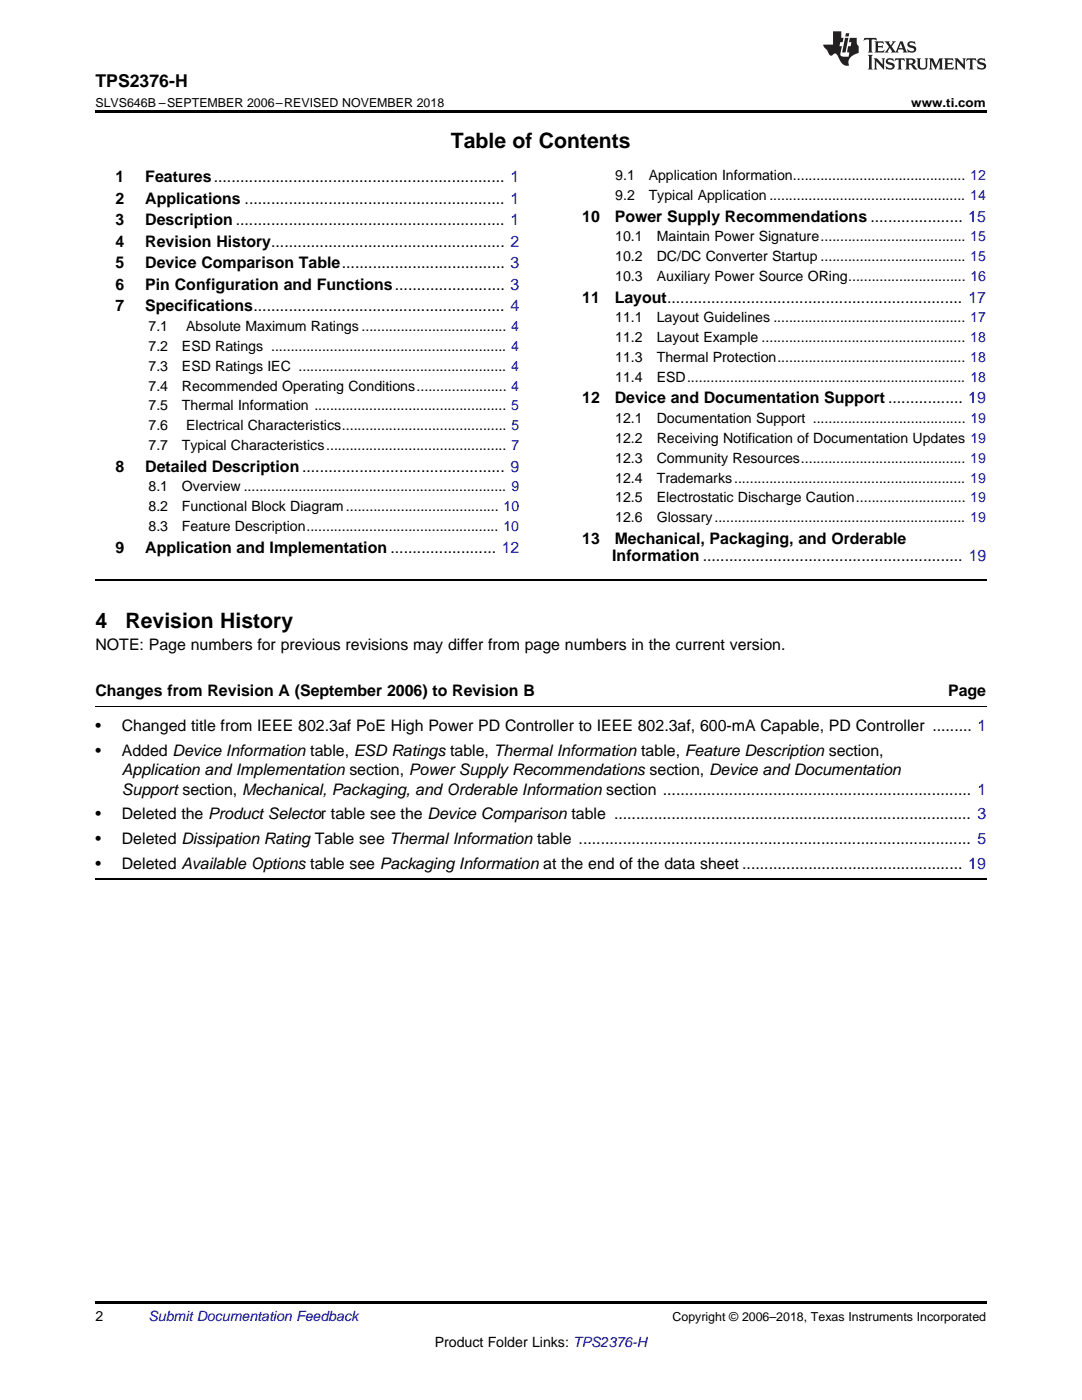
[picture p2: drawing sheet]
<svg xmlns="http://www.w3.org/2000/svg" width="216mm" height="279mm" viewBox="0 0 216 279" stroke-linecap="round" stroke-linejoin="round" font-family="sans-serif">
<defs><g id="words">
<g font-size="4.2">
<text x="90" y="29.6">Table of Contents</text>
<text x="19" y="125.3">4</text>
<text x="25" y="125.3">Revision History</text>
</g>
<text font-size="3.5" x="19" y="17.3">TPS2376-H</text>
<g font-size="3.2">
<text x="23" y="36.3">1</text>
<text x="23" y="40.6">2</text>
<text x="29" y="36.3">Features.................................................................. 1</text>
<text x="29" y="40.6">Applications ........................................................... 1</text>
<text x="23" y="44.9">3</text>
<text x="29" y="44.9">Description ............................................................. 1</text>
<text x="116.2" y="44.2">10</text>
<text x="122.7" y="44.2">Power Supply Recommendations ..................... 15</text>
<text x="23" y="49.2">4</text>
<text x="23" y="53.6">5</text>
<text x="29" y="49.2">Revision History..................................................... 2</text>
<text x="29" y="53.6">Device Comparison Table..................................... 3</text>
<text x="23" y="57.9">6</text>
<text x="29" y="57.9">Pin Configuration and Functions......................... 3</text>
<text x="23" y="62.2">7</text>
<text x="29" y="62.2">Specifications......................................................... 4</text>
<text x="116.2" y="60.4">11</text>
<text x="122.7" y="60.4">Layout................................................................... 17</text>
<text x="116.2" y="80.5">12</text>
<text x="122.7" y="80.5">Device and Documentation Support ................. 19</text>
<text x="23" y="94.1">8</text>
<text x="29" y="94.1">Detailed Description.............................................. 9</text>
<text x="23" y="110.3">9</text>
<text x="29" y="110.3">Application and Implementation ........................ 12</text>
<text x="116.2" y="108.5">13</text>
<text x="122.2" y="112">Information ........................................................... 19</text>
<text x="122.7" y="108.5">Mechanical, Packaging, and Orderable</text>
<text x="19" y="129.6">NOTE: Page numbers for previous revisions may differ from page numbers in the current version.</text>
<text x="19" y="138.9">Changes from Revision A (September 2006) to Revision B</text>
<text x="189.2" y="138.9">Page</text>
<text x="19" y="145.9">•</text>
<text x="24.3" y="145.9">Changed title from IEEE 802.3af PoE High Power PD Controller to IEEE 802.3af, 600-mA Capable, PD Controller ......... 1</text>
<text x="19" y="150.8">•</text>
<text x="24.3" y="150.8">Added Device Information table, ESD Ratings table, Thermal Information table, Feature Description section,</text>
<text x="24.3" y="154.7">Application and Implementation section, Power Supply Recommendations section, Device and Documentation</text>
<text x="24.3" y="158.6">Support section, Mechanical, Packaging, and Orderable Information section ...................................................................... 1</text>
<text x="19" y="163.5">•</text>
<text x="24.3" y="163.5">Deleted the Product Selector table see the Device Comparison table ................................................................................. 3</text>
<text x="19" y="168.5">•</text>
<text x="19" y="173.4">•</text>
<text x="24.3" y="168.5">Deleted Dissipation Rating Table see Thermal Information table ......................................................................................... 5</text>
<text x="24.3" y="173.4">Deleted Available Options table see Packaging Information at the end of the data sheet .................................................. 19</text>
</g>
<g font-size="2.8">
<text x="122.8" y="36">9.1</text>
<text x="129.4" y="36">Application Information............................................ 12</text>
<text x="122.8" y="39.9">9.2</text>
<text x="129.4" y="39.9">Typical Application .................................................. 14</text>
<text x="122.8" y="48.2">10.1</text>
<text x="122.8" y="52.1">10.2</text>
<text x="131" y="48.2">Maintain Power Signature..................................... 15</text>
<text x="131" y="52.1">DC/DC Converter Startup ..................................... 15</text>
<text x="122.8" y="56.1">10.3</text>
<text x="131" y="56.1">Auxiliary Power Source ORing.............................. 16</text>
<text x="122.8" y="64.3">11.1</text>
<text x="131" y="64.3">Layout Guidelines ................................................. 17</text>
<text x="29.6" y="66.1">7.1</text>
<text x="29.6" y="70.1">7.2</text>
<text x="36.3" y="70.1">ESD Ratings ............................................................ 4</text>
<text x="37.2" y="66.1">Absolute Maximum Ratings ..................................... 4</text>
<text x="122.8" y="68.3">11.2</text>
<text x="131" y="68.3">Layout Example .................................................... 18</text>
<text x="29.6" y="74">7.3</text>
<text x="29.6" y="78">7.4</text>
<text x="36.3" y="74">ESD Ratings IEC ..................................................... 4</text>
<text x="36.3" y="78">Recommended Operating Conditions....................... 4</text>
<text x="122.8" y="72.2">11.3</text>
<text x="122.8" y="76.2">11.4</text>
<text x="131" y="72.2">Thermal Protection................................................ 18</text>
<text x="131" y="76.2">ESD....................................................................... 18</text>
<text x="29.6" y="81.9">7.5</text>
<text x="36.3" y="81.9">Thermal Information ................................................. 5</text>
<text x="29.6" y="85.9">7.6</text>
<text x="29.6" y="89.8">7.7</text>
<text x="36.3" y="89.8">Typical Characteristics.............................................. 7</text>
<text x="37.2" y="85.9">Electrical Characteristics.......................................... 5</text>
<text x="122.8" y="84.5">12.1</text>
<text x="122.8" y="88.4">12.2</text>
<text x="131" y="84.5">Documentation Support ....................................... 19</text>
<text x="131" y="88.4">Receiving Notification of Documentation Updates 19</text>
<text x="122.8" y="92.4">12.3</text>
<text x="131" y="92.4">Community Resources.......................................... 19</text>
<text x="29.6" y="98.1">8.1</text>
<text x="36.3" y="98.1">Overview ................................................................... 9</text>
<text x="122.8" y="96.3">12.4</text>
<text x="122.8" y="100.3">12.5</text>
<text x="131" y="96.3">Trademarks........................................................... 19</text>
<text x="131" y="100.3">Electrostatic Discharge Caution............................ 19</text>
<text x="29.6" y="102">8.2</text>
<text x="29.6" y="106">8.3</text>
<text x="36.3" y="102">Functional Block Diagram....................................... 10</text>
<text x="36.3" y="106">Feature Description................................................. 10</text>
<text x="122.8" y="104.2">12.6</text>
<text x="131" y="104.2">Glossary................................................................ 19</text>
<text x="19" y="263.6">2</text>
<text x="86.7" y="268.9">Product Folder Links: TPS2376-H</text>
</g>
<text font-size="2.8" fill="#0000c8" x="29.6" y="263.6">Submit Documentation Feedback</text>
<g font-size="2.5">
<text x="19" y="21.4">SLVS646B –SEPTEMBER 2006–REVISED NOVEMBER 2018</text>
<text x="181.8" y="21.4">www.ti.com</text>
<text x="134.2" y="263.6">Copyright © 2006–2018, Texas Instruments Incorporated</text>
</g>
</g></defs>
<path d="M19 22h177.8v.5h-177.8zM19 259.7h177.8v.5h-177.8z" fill="#000"/>
<path d="M19 115.7h177.8M19 175.4h177.8" fill="none" stroke="#000" stroke-width=".35"/>
<path d="M19 140.9h177.8" fill="none" stroke="#000" stroke-width=".2"/>
<g fill="#231f20">
<path d="M172.5 7.6l-.1 .5 .4-.2h.6v.1v2.1l-.2 .4h.9l-.2-.4v-2.1l.1-.1h.5l.5 .2-.2-.5zM174.5 8.3l.2 .3v1.5l-.2 .4h1.8l.2-.6a1.04 1.04 0 0 1-1.3 .2v-.7h.6l.3 .2v-.6l-.3 .2h-.6v-.6l.8-.1 .4 .3-.2-.5zM176.5 8.3l.9 1.1-.9 1.1h.8l-.2-.2 .4-.7 .5 .7-.2 .2h1.5l-.2-.2 .2-.4h.9l.1 .4-.2 .2h1l-.3-.3-.7-1.9h-.5l-.9 2-.8-1 .9-1h-.8l.1 .3-.4 .5-.3-.6 .1-.2zM179.7 8.6l.4 1h-.7zM181.3 8.4a.63 .63 0 0 0-.2 .7 .63 .63 0 0 0 .6 .4l.6 .2 .1 .2a.75 .75 0 0 1-.7 .4 .75 .75 0 0 1-.6-.5l.1 .7 .1-.1a1.11 1.11 0 0 0 1.5-.6 1.13 1.13 0 0 0-1.2-.8l-.1-.4a1.04 1.04 0 0 1 1.2 .2l-.2-.5-.2 .1-.4-.2zM173.2 10.9l.2 .4v2.2l-.2 .4h1l-.3-.4v-2.2l.3-.4zM174.3 11.6l.3 .4v1.5l-.3 .4h.8l-.2-.4v-1.3l1.5 1.7v-1.9l.2-.4h-.7l.2 .4v.9l-1.1-1.3zM177 11.8a.62 .62 0 0 0-.2 .7 .62 .62 0 0 0 .6 .4l.6 .1 .1 .3a.76 .76 0 0 1-.7 .3 .76 .76 0 0 1-.7-.4l.2 .7 .1-.1a1.11 1.11 0 0 0 1.5-.6 1.13 1.13 0 0 0-1.2-.8l-.1-.4a1.04 1.04 0 0 1 1.2 .2l-.2-.6-.2 .1-.5-.1zM178.7 11.6l-.2 .6a.61 .61 0 0 1 .8-.3v1.6l-.2 .4h.9l-.2-.4v-1.6a.63 .63 0 0 1 .7 .3l-.1-.6zM180.6 11.6l.3 .4v1.5l-.3 .4h1l-.2-.2-.1-.8 .6 .2a.76 .76 0 0 0 1.2 .7l-1-1a.58 .58 0 0 0 .6-.5 .58 .58 0 0 0-.5-.6zM181.4 11.9h.1a.45 .45 0 0 1 .5 .1 .45 .45 0 0 1 .1 .5l-.8 .2zM182.9 11.6l.2 .2a2.17 2.17 0 0 0 .3 1.9 .99 .99 0 0 0 1.6-.6v-1.1l.2-.4h-.7l.2 .2a1.92 1.92 0 0 1-.2 1.8 .6 .6 0 0 1-.9-.5v-1.1l.2-.4zM185.4 11.6l.2 .4v1.5l-.2 .4h.7l-.2-.4v-1.4l.8 1.8 .8-1.8v1.4l-.2 .4h.9l-.2-.4v-1.5l.2-.4h-.8l-.6 1.5-.6-1.5zM188.4 11.6l.2 .4v1.5l-.2 .4h1.8l.1-.6a1.04 1.04 0 0 1-1.2 .1v-.6h.5l.4 .2v-.6l-.4 .2h-.5v-.7h.8l.3 .3-.1-.6zM190.5 11.6l.2 .4v1.5l-.2 .4h.7l-.2-.4v-1.3l1.5 1.7v-1.9l.2-.4h-.7l.2 .4v.9l-1.1-1.3zM192.9 11.6l-.1 .6a.61 .61 0 0 1 .7-.3l.1 1.6-.3 .4h1l-.3-.4 .1-1.6a.63 .63 0 0 1 .7 .3l-.1-.6zM195.2 11.8a.62 .62 0 0 0-.2 .7 .62 .62 0 0 0 .6 .4l.6 .1 .1 .3a.76 .76 0 0 1-.7 .3 .76 .76 0 0 1-.6-.4l.1 .7 .1-.1a1.11 1.11 0 0 0 1.6-.6 1.13 1.13 0 0 0-1.3-.8l-.1-.4a1.04 1.04 0 0 1 1.2 .2l-.1-.6-.2 .1-.5-.1z"/>
<path d="M166.2 6.3v2.6h-1.9v.4l.8 .9a.91 .91 0 0 0 1 .8 .56 .56 0 0 1 .5-.3 .56 .56 0 0 1 .5 .3l.4 .8a1.53 1.53 0 0 0 1.9 1.2 1.54 1.54 0 0 1 1-2.1l.9-.3v-1.4a1.52 1.52 0 0 1-.4-1.6h-1.3l-.2 .8h.5l-.2 .8h-.5l-.1 1v.2l.4 .1-.2 .8a1.93 1.93 0 0 1-1.6-.3l.3-1.8h-.5l.2-.8h.4l.2-.8h-.4v-1.3zM168.6 7.6l-.6 2.9h.7l.6-2.9zM168.8 6.6l-.1 .7h.6l.2-.7z"/>
</g>
<use href="#words"/>
</svg>
